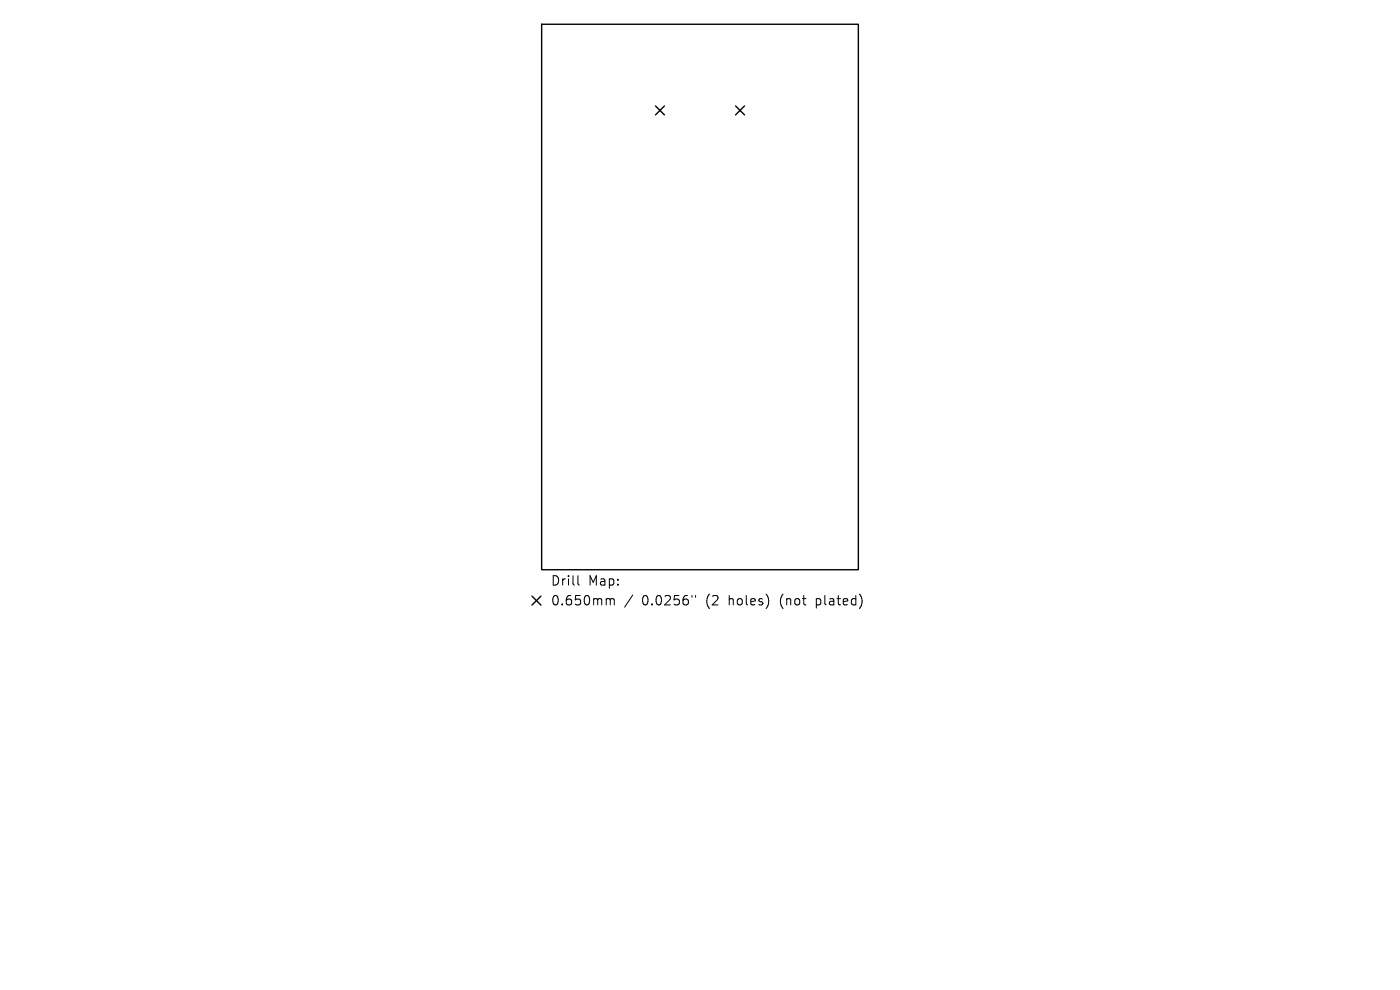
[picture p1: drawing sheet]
<svg xmlns="http://www.w3.org/2000/svg" width="297mm" height="210mm" viewBox="0 0 297 210" stroke-linecap="round" stroke-linejoin="round" font-family="sans-serif">
<defs><g id="words">
<g font-size="2.8">
<text x="116.8" y="124.5">Drill</text>
<text x="124.8" y="124.5">Map:</text>
<text x="116.8" y="128.7">0.650mm</text>
<text x="136.2" y="128.7">0.0256&quot;</text>
<text x="149.9" y="128.7">(2</text>
<text x="154.9" y="128.7">holes)</text>
<text x="166" y="128.7">(not</text>
<text x="173.8" y="128.7">plated)</text>
</g>
</g></defs>
<path d="M114.9 5.1h67.2v115.8h-67.2zM139.1 22.5l1.9 1.9M141 22.5l-1.9 1.9M156 22.5l2 1.9M158 22.5l-2 1.9M112.9 126.4l1.9 2M114.8 126.4l-1.9 2" fill="none" stroke="#000" stroke-width=".29"/>
<path d="M122.6 122.1v1.7l.3 .3M128.9 127l.5 .1 .1 .2M129.5 127.3l.2-.3 .5 .1 .1 1.2M129.5 127.3v1M134.2 126.2l-1.7 2.6M146.8 126.3v.4M147.6 126.3v.4" fill="none" stroke="#000" stroke-width=".21"/>
<use href="#words"/>
</svg>
